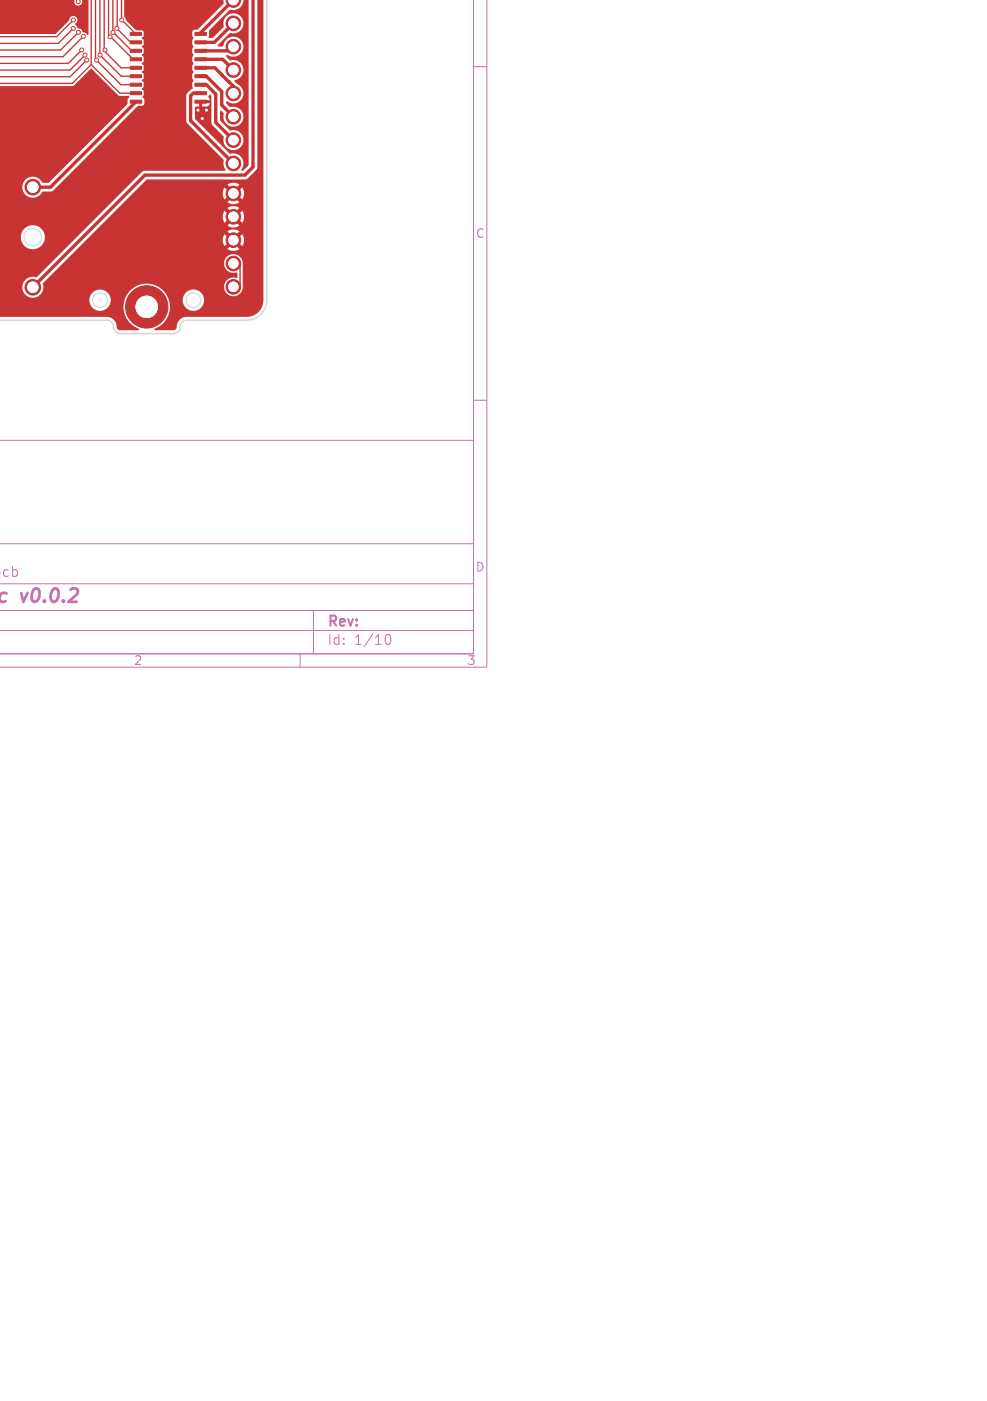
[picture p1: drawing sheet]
<svg xmlns="http://www.w3.org/2000/svg" width="148mm" height="210mm" viewBox="0 0 148 210" stroke-linecap="round" stroke-linejoin="round" font-family="sans-serif">
<defs><g id="words">
<text font-size="2.8" fill="#c872ab" x="4.1" y="90.9">v0.0.2</text>
<g font-size="2.1" fill="#c872ab">
<text x="49" y="94.3">Rev:</text>
<text x="49" y="96.9">Id:</text>
<text x="53.1" y="96.9">1/10</text>
</g>
<g font-size="1.8" fill="#c872ab">
<text x="71.3" y="35.9">C</text>
<text x="71.3" y="85.9">D</text>
<text x="20" y="99.9">2</text>
<text x="70" y="99.9">3</text>
</g>
</g></defs>
<g fill="none" stroke="#c872ab" stroke-width=".15">
<path d="M71 0v98h-71h71v-32h-71M73 0v100h-73M71 10h2M71 60h2M-.1 85.7h.1M0 94.5h71M0 91.5h71M0 87.5h71M0 81.5h71M0 85.7l-.1 .4M1.2 85.5l-.4-.1-.3 .3v.4l.2 .2h.5M1.9 85.5l.4-.1 .3 .3v.4l-.1 .2h-.6"/>
<path d="M1.9 84.9v1.5M45 98v2M47 91.5v6.5M57.7 95.7a.55 .55 0 0 1 .4-.6h.1a.94 .94 0 0 1 0 1.5h-.1a.55 .55 0 0 1-.4-.6"/>
</g>
<path d="M0 89.9l.3 .3 .5-.1M1 89a.66 .66 0 0 0-.7 0 .66 .66 0 0 0-.4 .6M3.2 88.9l.3 1.3" fill="none" stroke="#c872ab" stroke-width=".4"/>
<g fill="#c83434" stroke="#c83434" stroke-width=".15">
<path d="M33.9 0l2.1-.1a1.07 1.07 0 0 1-1 1.2 1.07 1.07 0 0 1-1.1-1.1z"/>
<path d="M19.5 4.9h1.7v.4h-1.7z"/>
<path d="M19.5 6.1h1.7v.5h-1.7z"/>
<path d="M19.5 7.4h1.7v.4h-1.7z"/>
<path d="M19.5 8.7h1.7v.4h-1.7z"/>
<path d="M19.5 9.9h1.7v.5h-1.7z"/>
<path d="M19.5 11.2h1.7v.5h-1.7z"/>
<path d="M19.5 12.5h1.7v.4h-1.7z"/>
<path d="M19.5 13.7h1.7v.5h-1.7z"/>
<path d="M19.5 15h1.7v.5h-1.7z"/>
<path d="M29.2 15h1.7v.5h-1.7z"/>
<path d="M29.2 13.7h1.7v.5h-1.7z"/>
<path d="M29.2 12.5h1.7v.4h-1.7z"/>
<path d="M29.2 11.2h1.7v.5h-1.7z"/>
<path d="M29.2 9.9h1.7v.5h-1.7z"/>
<path d="M29.2 8.7h1.7v.4h-1.7z"/>
<path d="M29.2 7.4h1.7v.4h-1.7z"/>
<path d="M29.2 6.1h1.7v.5h-1.7z"/>
<path d="M29.2 4.9h1.7v.4h-1.7z"/>
<circle cx="35" cy="43" r="1.1"/>
<circle cx="35" cy="39.5" r="1.1"/>
<circle cx="35" cy="36" r="1.1"/>
<circle cx="35" cy="32.5" r="1.1"/>
<circle cx="35" cy="29" r="1.1"/>
<circle cx="35" cy="24.5" r="1.1"/>
<circle cx="35" cy="21" r="1.1"/>
<circle cx="35" cy="17.5" r="1.1"/>
<circle cx="35" cy="14" r="1.1"/>
<circle cx="35" cy="10.5" r="1.1"/>
<circle cx="35" cy="7" r="1.1"/>
<circle cx="35" cy="3.5" r="1.1"/>
<circle cx="4.9" cy="28.1" r="1.17"/>
<circle cx="4.9" cy="43.1" r="1.17"/>
<circle cx="22" cy="46" r="3.2"/>
<circle cx="11.7" cy=".2" r=".3"/>
<circle cx="29.7" cy="16.5" r=".3"/>
<circle cx="31" cy="16.5" r=".3"/>
<circle cx="30.3" cy="17.8" r=".3"/>
<circle cx="11" cy="3" r=".3"/>
<circle cx="18.2" cy="3" r=".3"/>
<circle cx="12.7" cy="8.2" r=".3"/>
<circle cx="15" cy="8.2" r=".3"/>
<circle cx="14.5" cy="9" r=".3"/>
<circle cx="13" cy="9" r=".3"/>
<circle cx="16.9" cy="4.9" r=".3"/>
<circle cx="11.8" cy="4.9" r=".3"/>
<circle cx="17.5" cy="4.2" r=".3"/>
<circle cx="11" cy="4.2" r=".3"/>
<circle cx="15.8" cy="7.5" r=".3"/>
<circle cx="12.3" cy="7.5" r=".3"/>
<circle cx="12.5" cy="5.5" r=".3"/>
<circle cx="16.5" cy="5.5" r=".3"/>
</g>
<path d="M11.7 0v.3" fill="none" stroke="#c83434" stroke-width=".4"/>
<g fill="none" stroke="#c83434" stroke-width=".2">
<path d="M13.7 -.1v9.8M14.3 -.1v9l3.8 3.8h2.3M15 -.1v8.3l3.2 3.2h2.2M15.6 -.1v7.7l2.6 2.6h2.2M16.3 -.1v5.3l3.7 3.7h.4M16.9 -.1v4.9l2.9 2.8h.6M17.6 -.1v4.4l2 2.1h.8M18.2 -.1v3l2.2 2.2M11 3l-2.5 2.5h-8.6M11 4.3l-2.3 2.2h-8.8M11.8 4.9l-2.7 2.6h-9.2M12.2 7.5l-2 2h-10.3"/>
<path d="M12.5 5.5l-3.1 3h-9.5M12.7 8.3l-2.2 2.2h-10.6M13 9l-2.5 2.5h-10.6M13.7 9.7l4.3 4.3h2.4M13.7 9.7l-2.9 2.8h-10.9M36 39.5v3.5"/>
</g>
<path d="M37.9 -.1v25.1l-1.2 1.3h-15l-16.8 16.8M20.4 15.2l-12.8 12.9h-2.7M30.1 8.9h3.3l1.6 1.6M30.1 11.4h.9l2.2 2.3v2.1l1.8 1.7M30.1 10.2h2.1l2.8 2.7v1.1M30.1 14h-1.1l-.4 .4v3.7l6.4 6.4M30.1 12.7h.9l1.4 1.4v4.3l2.6 2.6M35 7l-.6 .6h-4.3M35 0l-4.9 4.9v.2M35 3.5l-2.9 2.9h-2" fill="none" stroke="#c83434" stroke-width=".5"/>
<path d="M-.1 -.1v3.4v-3.4h11.3a.59 .59 0 0 0 .5 1 .59 .59 0 0 0 .5-1h1.1v5.3h-.2l-.4-.3a.42 .42 0 0 1-.5-.4l-.2-.2a.42 .42 0 0 1-.5-.4l-.2-.2v-.2a.62 .62 0 0 0 0-1 .62 .62 0 0 0-.9 .6l-2.1 2h-8.4v-.3v10.8v-2.7v.8v-.8h11l2.7-2.6 4.1 4 1.5 .1 .2 .2-.3 .3v.7l-11.8 11.8h-.9a1.6 1.6 0 0 0-2.2-.8 1.6 1.6 0 0 0-.6 2.3 1.6 1.6 0 0 0 2.3 .4l.5-.6h1.2l.4-.1 12.6-12.7h.8l.2-.2v-.7l-.1-.3a.26 .26 0 0 1 0-.5v-.6a.24 .24 0 0 1-.3-.3 .24 .24 0 0 1 .3-.2v-.7l-.3-.3 .3-.4v-.6l-.3-.3 .3-.4v-.5l-.3-.4 .3-.3v-.6l-.3-.3 .3-.4v-.6l-.3-.3 .3-.4v-.5l-.3-.4 .3-.3v-.7l-.2-.1-.9-.1-1.5-1.5-.3-.5v-2.6h.1h-4h21.8h-36.6h39.6v45.1a2.5 2.5 0 0 1-2.5 2.5h-9.3a2.01 2.01 0 0 0-1.3 1.8l-.4 .2h-2.7l-.2-.1a3.6 3.6 0 0 0 2.2-4.5h2.1a1.61 1.61 0 0 0 2.3 1.6 1.61 1.61 0 0 0 .3-2.8 1.61 1.61 0 0 0-2.6 .9v.3h-2.1a3.5 3.5 0 0 0-5.8-1.4 3.5 3.5 0 0 0 1.3 5.8l-.1 .2h-2.7a.52 .52 0 0 1-.5-.6 1.5 1.5 0 0 0-1.4-1.4h-16.2v2v-4.6v1.7v-1.7h13.5a1.61 1.61 0 0 0 2.2 1.6 1.61 1.61 0 0 0 .4-2.7 1.61 1.61 0 0 0-2.6 .8v.3h-13.5v-1.5v2.5v-3h3.4v.3a1.61 1.61 0 0 0 2 1.4 1.61 1.61 0 0 0 1.1-2.1l3.1-3.1h24.1a1.49 1.49 0 0 0 2 1.5v.7l-.1 .1a1.4 1.4 0 0 0-1.9 1 1.4 1.4 0 0 0 1.3 1.7 1.4 1.4 0 0 0 1.5-1.5v-3.5a1.41 1.41 0 0 0-1.4-1.3 1.41 1.41 0 0 0-1.4 1.3h-24.1l3.5-3.5h20.4v.5l.3 .5 .6-.7 .5 .5-.7 .6 .1 .1a1.59 1.59 0 0 0 1.7-.1l-.7-.6 .5-.5 .6 .7 .1-.1a1.59 1.59 0 0 0-.1-1.7l-.6 .7-.5-.5 .7-.6-.1-.1a1.59 1.59 0 0 0-1.7 .1l.7 .6-.5 .5-.6-.7-.3 .8h-20.4l3.5-3.5h16.9v.5l.3 .5 .6-.7 .5 .5-.7 .6a1.58 1.58 0 0 0 1.8 0l-.7-.6 .5-.5 .6 .7 .1-.1a1.59 1.59 0 0 0-.1-1.7l-.6 .7-.5-.5 .7-.6-.1-.1a1.59 1.59 0 0 0-1.7 .1l.7 .6-.5 .5-.6-.7-.3 .8h-16.9l3.5-3.5h13.4v.5l.3 .5 .6-.7 .5 .5-.7 .6a1.58 1.58 0 0 0 1.8 0l-.7-.6 .5-.5 .6 .7 .1-.1a1.59 1.59 0 0 0-.1-1.7l-.6 .7-.5-.5 .7-.6-.1-.1a1.59 1.59 0 0 0-1.7 .1l.7 .6-.5 .5-.6-.7-.3 .8h-13.4l2-2h14.8l.3-.1 1.4-1.5 .1-25.4h-5.1h3.8v24.8l-.8 .9h-.3v-.1a1.56 1.56 0 0 0 0-1.9 1.56 1.56 0 0 0-1.8-.6l-5.2-5.2 .1-1.8h1.7l.3-.2 .1-.3h-1.1v.5h-.4v-.6l.2-.2 .1-.2h1.2l-.2-.5 .2-.3 .3 .2v4.1l1.8 1.9a1.52 1.52 0 0 0 1 2.1 1.52 1.52 0 0 0 1.9-1.2 1.52 1.52 0 0 0-1.3-1.8h-.7l-1.4-1.4v-1.4l.2-.1 .4 .4a1.51 1.51 0 0 0 1.2 2 1.51 1.51 0 0 0 1.7-1.7 1.51 1.51 0 0 0-2-1.2l-.6-.6 .1-.3a1.56 1.56 0 0 0 2.3-.4 1.56 1.56 0 0 0-.8-2.3l-.3-.3v-.2a1.54 1.54 0 0 0 1.2-1.9 1.54 1.54 0 0 0-2-1.1l-.5-.6 .1-.1h.2a1.51 1.51 0 0 0 2.2-.8 1.51 1.51 0 0 0-1.1-2 1.51 1.51 0 0 0-1.8 1.4l-.8 .1-.1-.2 1.8-1.8a1.52 1.52 0 0 0 2.1-1 1.52 1.52 0 0 0-1.2-1.9 1.52 1.52 0 0 0-1.8 1.3v.7l-1.6 1.6h-.6v-1.1l3.1-3.1a1.54 1.54 0 0 0 2.1-1.6h-3v.7l-3.8 3.8-.6 .1-.2 .1v.9a.38 .38 0 0 1-.1 .6v.6l.2 .3-.2 .3v.6a.4 .4 0 0 1 .1 .6v.9a.38 .38 0 0 1-.1 .5v.6l.2 .3-.2 .3v.6a.44 .44 0 0 1 0 .6l.1 1-.8 .6-.2 .4 .1 4 5.6 5.7a1.94 1.94 0 0 0 .2 1.5l-12.4 .2-15.9 15.9a1.6 1.6 0 0 0-2.2 1.3h-3.4v-7.5h3.2a1.8 1.8 0 0 0 2.5 1.8 1.8 1.8 0 0 0 .4-3 1.8 1.8 0 0 0-2.8 1l-.1 .2h-3.2z" fill="#c83434"/>
<g fill="#fff" stroke="#fff" stroke-width=".15">
<path d="M34.3 0l1.3-.1a.68 .68 0 0 1-.6 .8 .68 .68 0 0 1-.7-.7z"/>
<circle cx="11.7" cy=".3" r=".15"/>
<circle cx="29.7" cy="16.5" r=".15"/>
<circle cx="31" cy="16.5" r=".15"/>
<circle cx="30.3" cy="17.8" r=".15"/>
<circle cx="11" cy="3" r=".15"/>
<circle cx="18.3" cy="3" r=".15"/>
<circle cx="12.7" cy="8.3" r=".15"/>
<circle cx="15" cy="8.3" r=".15"/>
<circle cx="14.5" cy="9" r=".15"/>
<circle cx="13" cy="9" r=".15"/>
<circle cx="16.9" cy="4.8" r=".15"/>
<circle cx="11.7" cy="4.8" r=".15"/>
<circle cx="17.5" cy="4.3" r=".15"/>
<circle cx="11" cy="4.3" r=".15"/>
<circle cx="15.7" cy="7.5" r=".15"/>
<circle cx="12.2" cy="7.5" r=".15"/>
<circle cx="12.5" cy="5.4" r=".15"/>
<circle cx="16.5" cy="5.5" r=".15"/>
<circle cx="35" cy="43" r=".7"/>
<circle cx="35" cy="39.5" r=".7"/>
<circle cx="35" cy="36" r=".7"/>
<circle cx="35" cy="32.5" r=".7"/>
<circle cx="35" cy="29" r=".7"/>
<circle cx="35" cy="24.5" r=".7"/>
<circle cx="35" cy="21" r=".7"/>
<circle cx="35" cy="17.5" r=".7"/>
<circle cx="35" cy="14" r=".7"/>
<circle cx="35" cy="10.5" r=".7"/>
<circle cx="35" cy="7" r=".7"/>
<circle cx="35" cy="3.5" r=".7"/>
<circle cx="4.9" cy="28.1" r=".77"/>
<circle cx="4.9" cy="43.1" r=".77"/>
<circle cx="22" cy="46" r="1.6"/>
</g>
<path d="M40 0v45a3 3 0 0 1-3 3h-9a1.16 1.16 0 0 0-1.1 1.3l-.3 .5-.5 .2h-8.1a1.16 1.16 0 0 1-1.1-1.3l-.3-.5-.6-.2h-16.1" fill="none" stroke="#d0d2cd" stroke-width=".2"/>
<g fill="none" stroke="#d0d2cd" stroke-width=".15">
<circle cx="4.9" cy="35.6" r="1.3"/>
<circle cx="15" cy="45" r="1.1"/>
<circle cx="29" cy="45" r="1.1"/>
</g>
<g fill="#d0d2cd" stroke="#d0d2cd" stroke-width=".15">
<path d="M34.3 0l1.3-.1a.68 .68 0 0 1-.6 .8 .68 .68 0 0 1-.7-.7z"/>
<circle cx="35" cy="43" r=".7"/>
<circle cx="35" cy="39.5" r=".7"/>
<circle cx="35" cy="36" r=".7"/>
<circle cx="35" cy="32.5" r=".7"/>
<circle cx="35" cy="29" r=".7"/>
<circle cx="35" cy="24.5" r=".7"/>
<circle cx="35" cy="21" r=".7"/>
<circle cx="35" cy="17.5" r=".7"/>
<circle cx="35" cy="14" r=".7"/>
<circle cx="35" cy="10.5" r=".7"/>
<circle cx="35" cy="7" r=".7"/>
<circle cx="35" cy="3.5" r=".7"/>
<circle cx="4.9" cy="28.1" r=".77"/>
<circle cx="4.9" cy="43.1" r=".77"/>
<circle cx="22" cy="46" r="1.6"/>
</g>
<use href="#words"/>
</svg>
